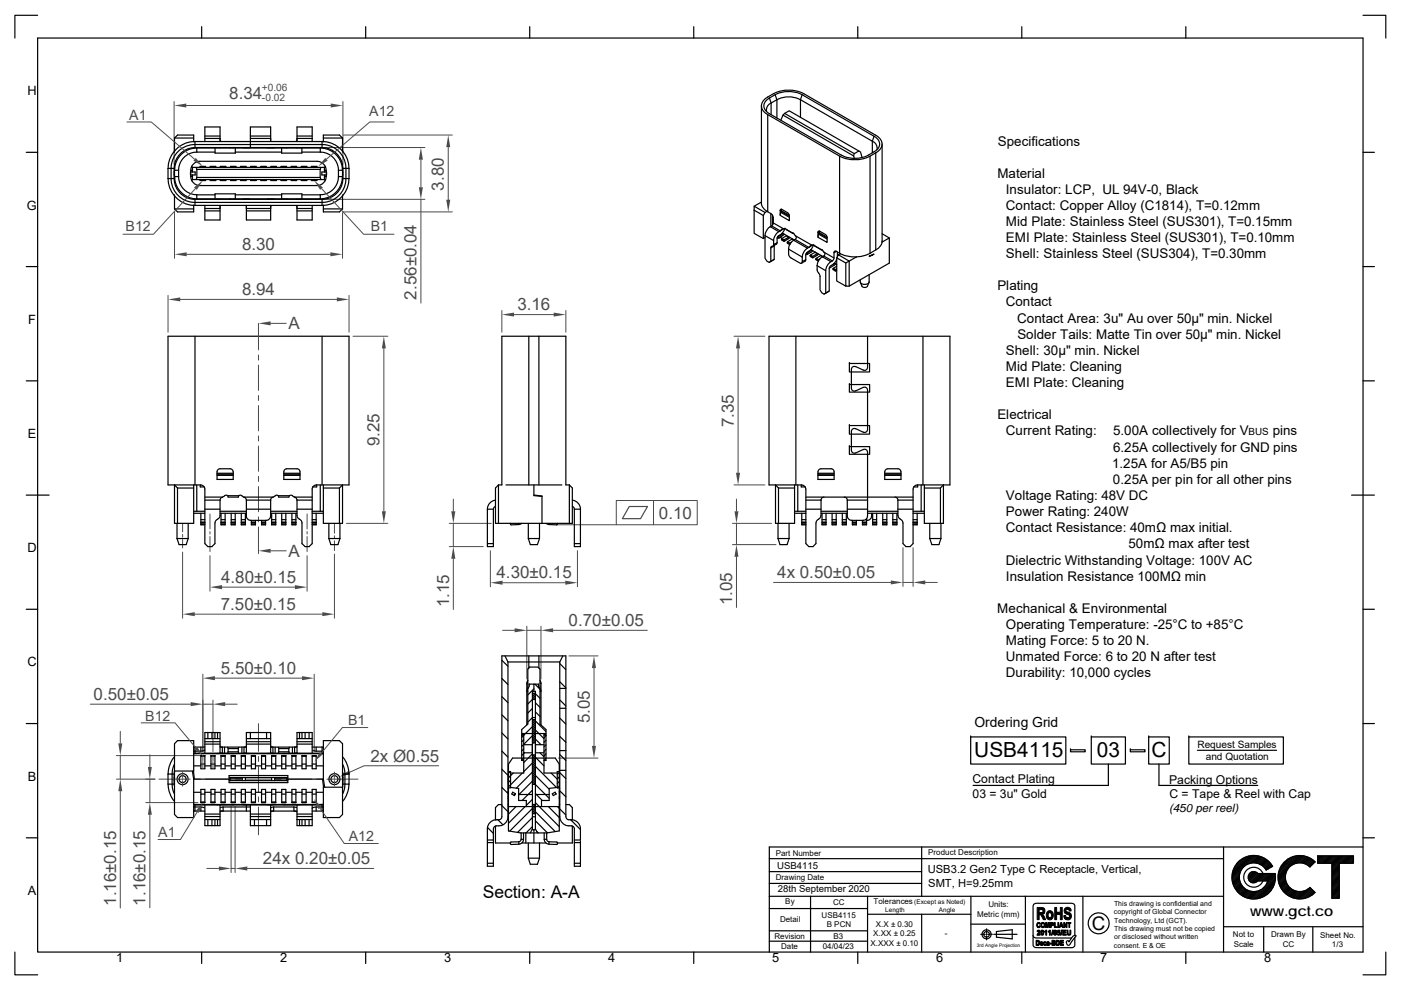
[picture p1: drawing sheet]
<svg xmlns="http://www.w3.org/2000/svg" width="297mm" height="210mm" viewBox="0 0 297 210" stroke-linecap="round" stroke-linejoin="round" font-family="sans-serif">
<defs><g id="words">
<g font-size="4.4">
<text x="206.5" y="160.7">USB4115</text>
<text x="232.5" y="160.6">03</text>
<text x="244.1" y="160.7">C</text>
</g>
<text font-size="4" x="231.5" y="197.3">C</text>
<text font-size="3.7" x="102.3" y="190.4">Section: A-A</text>
<g font-size="3.6" fill="#4b4b4b">
<text x="48.6" y="20.9">8.34</text>
<text x="94.1" y="40.4" transform="rotate(-90 94.1 40.4)">3.80</text>
<text x="51.3" y="53">8.30</text>
<text x="51.3" y="62.6">8.94</text>
<text x="88.3" y="63.5" transform="rotate(-90 88.3 63.5)">2.56±0.04</text>
<text x="109.7" y="65.8">3.16</text>
<text x="61.2" y="69.8">A</text>
<text x="80.5" y="94.7" transform="rotate(-90 80.5 94.7)">9.25</text>
<text x="155.6" y="90.6" transform="rotate(-90 155.6 90.6)">7.35</text>
<text x="139.7" y="110">0.10</text>
<text x="61.2" y="118.1">A</text>
<text x="46.9" y="123.6">4.80±0.15</text>
<text x="105.3" y="122.7">4.30±0.15</text>
<text x="164.8" y="122.6">4x 0.50±0.05</text>
<text x="46.8" y="129.4">7.50±0.15</text>
<text x="95.2" y="128.8" transform="rotate(-90 95.2 128.8)">1.15</text>
<text x="155.2" y="128.4" transform="rotate(-90 155.2 128.4)">1.05</text>
<text x="120.6" y="132.8">0.70±0.05</text>
<text x="46.8" y="142.9">5.50±0.10</text>
<text x="19.9" y="148.4">0.50±0.05</text>
<text x="125" y="153.4" transform="rotate(-90 125 153.4)">5.05</text>
<text x="78.5" y="161.5">2x Ø0.55</text>
<text x="55.8" y="183.3">24x 0.20±0.05</text>
<text x="24.6" y="192.1" transform="rotate(-90 24.6 192.1)">1.16±0.15</text>
<text x="30.9" y="192.1" transform="rotate(-90 30.9 192.1)">1.16±0.15</text>
</g>
<g font-size="3" fill="#4b4b4b">
<text x="27.4" y="25.4">A1</text>
<text x="78.3" y="24.5">A12</text>
<text x="26.6" y="49">B12</text>
<text x="78.6" y="49">B1</text>
<text x="30.8" y="152.9">B12</text>
<text x="73.8" y="153.7">B1</text>
<text x="33.5" y="177.6">A1</text>
<text x="74" y="178.4">A12</text>
</g>
<text font-size="3" x="265" y="194.3">www.gct.co</text>
<text font-size="2.9" x="206.6" y="154.2">Ordering Grid</text>
<g font-size="2.8">
<text x="211.5" y="30.9">Specifications</text>
<text x="211.5" y="37.7">Material</text>
<text x="213.3" y="41.1">Insulator: LCP, UL 94V-0, Black</text>
<text x="213.3" y="44.5">Contact: Copper Alloy (C1814), T=0.12mm</text>
<text x="213.3" y="47.9">Mid Plate: Stainless Steel (SUS301), T=0.15mm</text>
<text x="213.3" y="51.4">EMI Plate: Stainless Steel (SUS301), T=0.10mm</text>
<text x="213.3" y="54.8">Shell: Stainless Steel (SUS304), T=0.30mm</text>
<text x="211.5" y="61.6">Plating</text>
<text x="213.2" y="65">Contact</text>
<text x="215.7" y="68.4">Contact Area: 3u&quot; Au over 50µ&quot; min. Nickel</text>
<text x="215.7" y="71.8">Solder Tails: Matte Tin over 50µ&quot; min. Nickel</text>
<text x="213.3" y="75.3">Shell: 30µ&quot; min. Nickel</text>
<text x="213.3" y="78.7">Mid Plate: Cleaning</text>
<text x="213.3" y="82.1">EMI Plate: Cleaning</text>
<text x="211.5" y="88.9">Electrical</text>
<text x="213.3" y="92.3">Current Rating:</text>
<text x="236" y="92.3">5.00A collectively for V</text>
<text x="236" y="95.8">6.25A collectively for GND pins</text>
<text x="269.8" y="92.3">pins</text>
<text x="235.8" y="99.2">1.25A for A5/B5 pin</text>
<text x="213.3" y="106">Voltage Rating: 48V DC</text>
<text x="236" y="102.6">0.25A per pin for all other pins</text>
<text x="213.3" y="112.9">Contact Resistance: 40mΩ max initial.</text>
<text x="213.3" y="109.4">Power Rating: 240W</text>
<text x="213.3" y="119.7">Dielectric Withstanding Voltage: 100V AC</text>
<text x="239.3" y="116.3">50mΩ max after test</text>
<text x="213.3" y="123.2">Insulation Resistance 100MΩ min</text>
<text x="211.5" y="130">Mechanical &amp; Environmental</text>
<text x="213.3" y="133.4">Operating Temperature: -25°C to +85°C</text>
<text x="213.3" y="136.8">Mating Force: 5 to 20 N.</text>
<text x="213.2" y="140.3">Unmated Force: 6 to 20 N after test</text>
<text x="213.3" y="143.6">Durability: 10,000 cycles</text>
</g>
<g font-size="2.7">
<text x="5.8" y="20.2">H</text>
<text x="5.7" y="44.4">G</text>
<text x="5.9" y="68.7">F</text>
<text x="5.9" y="92.9">E</text>
<text x="5.8" y="117.1">D</text>
<text x="5.8" y="141.4">C</text>
<text x="5.9" y="165.6">B</text>
<text x="5.9" y="189.8">A</text>
<text x="24.6" y="204.1">1</text>
<text x="59.4" y="204.1">2</text>
<text x="94.2" y="204.1">3</text>
<text x="128.9" y="204.1">4</text>
<text x="163.7" y="204.1">5</text>
<text x="198.5" y="204.1">6</text>
<text x="233.3" y="204.1">7</text>
<text x="268" y="204.1">8</text>
</g>
<g font-size="2.6">
<text x="206.2" y="166.2">Contact Plating</text>
<text x="247.9" y="166.2">Packing Options</text>
<text x="206.2" y="169.3">03 = 3u&quot; Gold</text>
<text x="247.9" y="169.3">C = Tape &amp; Reel with Cap</text>
</g>
<g font-size="2.4">
<text x="247.9" y="172.3">(450 per reel)</text>
<text x="196.7" y="185.2">USB3.2 Gen2 Type C Receptacle, Vertical,</text>
<text x="196.8" y="188.1">SMT, H=9.25mm</text>
</g>
<g font-size="2.2" fill="#4b4b4b">
<text x="55.5" y="19.4">+0.06</text>
<text x="55.5" y="21.5">-0.02</text>
</g>
<g font-size="2.1">
<text x="264.7" y="92.3">BUS</text>
<text x="253.9" y="158.7">Request Samples</text>
<text x="255.7" y="161.3">and Quotation</text>
</g>
<g font-size="2">
<text x="164.8" y="184.2">USB4115</text>
<text x="164.9" y="189.3">28th September 2020</text>
</g>
<g font-size="1.7">
<text x="164.5" y="181.6">Part Number</text>
<text x="196.8" y="181.4">Product Description</text>
<text x="164.5" y="186.7">Drawing Date</text>
<text x="166.5" y="191.8">By</text>
<text x="185.2" y="191.8">Tolerances</text>
<text x="165.4" y="195.7">Detail</text>
<text x="174.2" y="194.7">USB4115</text>
<text x="175.3" y="196.6">B PCN</text>
<text x="176.6" y="192">CC</text>
<text x="185.7" y="196.5">X.X ± 0.30</text>
<text x="207.2" y="194.4">Metric (mm)</text>
<text x="209.5" y="192.5">Units:</text>
<text x="164.2" y="199.1">Revision</text>
<text x="165.6" y="201.3">Date</text>
<text x="174.5" y="201.3">04/04/23</text>
<text x="176.7" y="199.1">B3</text>
<text x="184.6" y="200.6">X.XXX ± 0.10</text>
<text x="185.1" y="198.6">X.XX ± 0.25</text>
<text x="200.3" y="198.5">-</text>
<text x="261.4" y="198.8">Not to</text>
<text x="261.6" y="200.8">Scale</text>
<text x="269.5" y="198.8">Drawn By</text>
<text x="272" y="200.8">CC</text>
<text x="279.9" y="198.8">Sheet No.</text>
<text x="282.4" y="200.8">1/3</text>
</g>
<g font-size="1.5">
<text x="236.2" y="193.9">copyright of Global Connector</text>
<text x="236.2" y="192.1">This drawing is confidential and</text>
<text x="236.2" y="195.7">Technology, Ltd (GCT).</text>
<text x="236.2" y="197.5">This drawing must not be copied</text>
<text x="236.2" y="201">consent. E &amp; OE</text>
<text x="236.2" y="199.2">or disclosed without written</text>
</g>
<g font-size="1.4">
<text x="193.8" y="191.8">(Except as Noted)</text>
<text x="187.7" y="193.4">Length</text>
<text x="199.1" y="193.4">Angle</text>
</g>
<text font-size="1" x="207.1" y="200.8">3rd Angle Projection</text>
</g></defs>
<g fill="none" stroke="#000" stroke-width=".25">
<path d="M41.7 35.9h26.2M35.6 71.3h38.4M106.4 71.3h13.6M163 71.3h38.4"/>
<circle cx="38.7" cy="165.3" r="1.17"/>
</g>
<path d="M104 116.8v7.6M122.4 116.8v7.6M106.6 123.6h13.2" fill="none" stroke="#4b4b4b" stroke-width=".21"/>
<g fill="#4b4b4b">
<path d="M104 123.6l2.6-.4v.8z"/>
<path d="M119.8 123.2l2.6 .4-2.6 .4z"/>
</g>
<path d="M95.3 111h8.9M95.3 115.9h7.2M96.1 105.9v2.5M96.1 111v4.9M96.1 118.5v10.8" fill="none" stroke="#4b4b4b" stroke-width=".21"/>
<g fill="#4b4b4b">
<path d="M95.7 108.4h.8l-.4 2.6z"/>
<path d="M96.1 115.9l.4 2.6h-.8z"/>
</g>
<path d="M106.4 65.9v4.6M109 66.7h8.4M120 65.9v4.6" fill="none" stroke="#4b4b4b" stroke-width=".21"/>
<g fill="#4b4b4b">
<path d="M106.4 66.7l2.6-.4v.8z"/>
<path d="M117.4 66.3l2.6 .4-2.6 .4z"/>
</g>
<path d="M133.4 107.4h3.9l-1.5 2.6h-3.8z" fill="none" stroke="#4b4b4b" stroke-width=".25"/>
<path d="M36.9 21.5v13.4M39.5 22.4h30.6M72.7 21.5v13.4M118 111.3h12.7M130.7 106.2h17.1v5.1h-17.1zM138.6 106.2v5.1" fill="none" stroke="#4b4b4b" stroke-width=".21"/>
<g fill="#4b4b4b">
<path d="M36.9 22.4l2.6-.4v.8z"/>
<path d="M70.1 22l2.6 .4-2.6 .4z"/>
</g>
<path d="M68.8 31.3h21.3M89.2 33.9v5.8M68.8 42.3h21.3M89.2 42.3v22" fill="none" stroke="#4b4b4b" stroke-width=".21"/>
<g fill="#4b4b4b">
<path d="M89.2 31.3l.5 2.6h-.9z"/>
<path d="M88.8 39.7h.9l-.5 2.6z"/>
</g>
<path d="M72.8 28.6h23.1M95 31.2v11.2M72.8 44.9h23.1" fill="none" stroke="#4b4b4b" stroke-width=".21"/>
<g fill="#4b4b4b">
<path d="M94.6 42.4h.9l-.5 2.5z"/>
<path d="M95 28.6l.5 2.6h-.9z"/>
</g>
<path d="M37 45v9.8M39.6 53.9h30.4M72.6 45.1v9.7" fill="none" stroke="#4b4b4b" stroke-width=".21"/>
<g fill="#4b4b4b">
<path d="M37 53.9l2.6-.4v.9z"/>
<path d="M70 53.5l2.6 .4-2.6 .5z"/>
</g>
<path d="M35.6 62.7v7.8M38.2 63.5h33.2M74 62.7v7.8" fill="none" stroke="#4b4b4b" stroke-width=".21"/>
<g fill="#4b4b4b">
<path d="M35.6 63.5l2.6-.4v.8z"/>
<path d="M71.4 63.1l2.6 .4-2.6 .4z"/>
</g>
<path d="M74.8 71.3h7.4M81.4 73.9v34.5M73.4 111h8.8" fill="none" stroke="#4b4b4b" stroke-width=".21"/>
<g fill="#4b4b4b">
<path d="M81 108.4h.8l-.4 2.6z"/>
<path d="M81.4 71.3l.4 2.6h-.8z"/>
</g>
<g fill="none" stroke="#4b4b4b" stroke-width=".21">
<path d="M54.8 68.6v5.6M54.8 75.3v1.1M54.8 77.4v5.4M54.8 83.9v1M54.8 86v5.4M54.8 92.5v1M54.8 94.6v5.4M44.5 117.9v7.5M54.8 101v1.1M54.8 103.2v5.3M54.8 109.6v1.1M54.8 111.8v5.6"/>
<path d="M65.1 117.9v7.5M47.1 124.5h15.4"/>
</g>
<g fill="#4b4b4b">
<path d="M44.5 124.5l2.6-.4v.9z"/>
<path d="M62.5 124.1l2.6 .4-2.6 .5z"/>
</g>
<path d="M38.7 117.1v14M70.9 117.5v13.6M41.3 130.3h27" fill="none" stroke="#4b4b4b" stroke-width=".21"/>
<g fill="#4b4b4b">
<path d="M38.7 130.3l2.6-.5v.9z"/>
<path d="M68.3 129.8l2.6 .5-2.6 .4z"/>
</g>
<g fill="none" stroke="#4b4b4b" stroke-width=".21">
<path d="M38.7 111v1.8M38.7 113.4v.5M38.7 114.4v1.8M44.5 109v3.2M44.5 112.7v.6M44.5 113.8v3.2M65.1 109v3.2M65.1 112.7v.6M65.1 113.8v3.2M70.9 111v2.1M70.9 113.6v.6M70.9 114.7v2.1"/>
<path d="M93 162.4h-15.8l-3.1 1.4"/>
</g>
<path d="M72 164.8l1.9-1.3 .4 .7z" fill="#4b4b4b"/>
<path d="M43 143v16.4M45.6 143.8h18.4M66.6 143v16.4" fill="none" stroke="#4b4b4b" stroke-width=".21"/>
<g fill="#4b4b4b">
<path d="M43 143.8l2.6-.4v.9z"/>
<path d="M64 143.4l2.6 .4-2.6 .5z"/>
</g>
<path d="M19.1 149.4h21.3M43 149.4h2.1M43 148.5v10.9M45.1 148.5v10.9M47.7 149.4h2.6" fill="none" stroke="#4b4b4b" stroke-width=".21"/>
<g fill="#4b4b4b">
<path d="M45.1 149.4l2.6-.5v.9z"/>
<path d="M40.4 148.9l2.6 .5-2.6 .4z"/>
</g>
<path d="M49 171.1v14M49.8 171.1v14M43.8 184.2h2.6M49 184.2h.8M52.4 184.2h26.8" fill="none" stroke="#4b4b4b" stroke-width=".21"/>
<g fill="#4b4b4b">
<path d="M46.4 183.8l2.6 .4-2.6 .4z"/>
<path d="M49.8 184.2l2.6-.4v.8z"/>
</g>
<g fill="none" stroke="#4b4b4b" stroke-width=".21">
<path d="M25.5 155.1v2.6M54.8 153.5v5.9M24.7 160.3h17.9M24.7 165.3h8.2M25.5 160.3v5M25.5 167.8v24.8M33.7 165.3h6.6M41.4 165.3h1.1M43.5 165.3h5.4M50 165.3h1.1M52.1 165.3h5.4M54.8 160.5v1"/>
<path d="M54.8 162.6v5.3M54.8 169v1.1M54.8 171.2v5.9M58.6 165.3h1M60.7 165.3h5.4M67.1 165.3h1.1M69.3 165.3h6.6"/>
</g>
<g fill="#4b4b4b">
<path d="M25.1 157.7h.8l-.4 2.6z"/>
<path d="M25.5 165.3l.4 2.5h-.8z"/>
</g>
<path d="M30.9 170.2h11.1M30.9 165.3h2M31.8 160.1v2.6M31.8 165.3v4.9M31.8 172.8v19.7" fill="none" stroke="#4b4b4b" stroke-width=".21"/>
<g fill="#4b4b4b">
<path d="M31.3 162.7h.9l-.4 2.6z"/>
<path d="M31.8 170.2l.4 2.6h-.9z"/>
</g>
<path d="M191.5 116.2v8.2M193.6 116.2v8.2M164 123.5h24.9M191.5 123.5h2.1M196.2 123.5h2.5" fill="none" stroke="#4b4b4b" stroke-width=".21"/>
<g fill="#4b4b4b">
<path d="M193.6 123.5l2.6-.4v.9z"/>
<path d="M188.9 123.1l2.6 .4-2.6 .5z"/>
</g>
<path d="M155.6 71.3h6.6M156.5 73.9v26.4M155.6 102.9h6.6" fill="none" stroke="#4b4b4b" stroke-width=".21"/>
<g fill="#4b4b4b">
<path d="M156 100.3h.9l-.4 2.6z"/>
<path d="M156.5 71.3l.4 2.6h-.9z"/>
</g>
<path d="M155.3 111h8.3M155.3 115.5h9.2M156.1 105.9v2.5M156.1 111v4.5M156.1 118.1v10.7" fill="none" stroke="#4b4b4b" stroke-width=".21"/>
<g fill="#4b4b4b">
<path d="M155.7 108.4h.9l-.5 2.6z"/>
<path d="M156.1 115.5l.5 2.6h-.9z"/>
</g>
<g fill="none" stroke="#000" stroke-width=".25">
<path d="M35.6 35.7v2.2M35.6 35.7h1.3v2.2h-1.3M35.6 37.9a5.7 5.7 0 0 0 5.7 5.7M36.9 37.1h.1M36.9 36.5h.1M36.9 37.9a4.4 4.4 0 0 0 4.4 4.4M37 36.5v.6M37 29.3l.6-.7h3.5v1.5M37 29.3v3M37 35.4v2.8M37 29.3h4.1M37.5 32.4a5.1 5.1 0 0 1 3.8-1.7h27a5 5 0 0 1 5 5 7.8 7.8 0 0 1-.7 4.9 5 5 0 0 1-4.3 2.3h-27a5 5 0 0 1-5-5 7.8 7.8 0 0 1 .8-4.9z"/>
<path d="M37.9 37.5h-.9a4.7 4.7 0 0 0 4.7 4.7M37.9 37.5a3.9 3.9 0 0 0 3.8 3.8M37.9 36.1v1.4M40.4 36.5h1v.6h-1zM40.4 37.4h.4v.4M40.4 36.1v1.3M40.7 35.2v.3h28.2v-.3M40.7 38.4v-.3h28.2v.3M40.8 35.8v.3h-.4M40.8 35.5v1M40.8 37.1v1M41.1 31.4v.1"/>
<path d="M41.3 30a5.7 5.7 0 0 0-5.7 5.7M41.3 31.3a4.4 4.4 0 0 0-4.4 4.4M41.3 30v1.3h27v-1.3M41.3 30h27M41.6 35.5l.1 .4v1.7M41.7 32.3h3.9M41.7 31.4a4.7 4.7 0 0 0-4.7 4.7h.9M41.7 32.3a3.9 3.9 0 0 0-3.8 3.8M41.7 31.4v.9M41.7 31.4h26.2M41.7 37.6h26.2M41.7 37.6l-.1 .5"/>
<path d="M42.4 38.1v.2h1.2v-.2M42.4 35.5v-.2h1.2v.2M43.4 29.4h3.3v.4l.2 .2M43.4 30v-3.1h3.3v3.1M43.4 28.9h3.3M44.6 38.1v.2h1.1v-.2M44.6 35.5v-.2h1.1v.2M46 31.3v.1M46.7 31.3v.1M46.7 38.1v.2h1.2v-.2M46.7 35.5v-.2h1.2v.2M48.8 31.3v.1"/>
<path d="M48.9 38.1v.2h1.1v-.2M48.9 35.5v-.2h1.1v.2M49.4 31.3v.1M49.9 31.4v1.1h-4.3v-1.1M49.9 32.3h9.8M51 38.1v.2h1.2v-.2M51 35.5v-.2h1.2v.2M53.1 29.4h4.3v.4M53.1 28.9h4.3M53.1 38.1v.2h1.2v-.2M53.1 35.5v-.2h1.2v.2M55.3 38.1v.2h1.2v-.2"/>
<path d="M55.3 35.5v-.2h1.2v.2M57.4 30v-3.1h-4.3v4.4M57.4 38.1v.2h1.2v-.2M57.4 35.5v-.2h1.2v.2M59.6 38.1v.2h1.1v-.2M59.6 35.5v-.2h1.1v.2M59.7 31.4v1.1h4.3v-1.1M60.2 31.3v.1M60.8 31.3v.1M61.7 38.1v.2h1.2v-.2M61.7 35.5v-.2h1.2v.2M63 31.3v.1"/>
<path d="M63 28.9h3.2M63.6 31.3v.1M63.9 38.1v.2h1.1v-.2M63.9 35.5v-.2h1.1v.2M64 32.3h3.9M66 35.5v-.2h1.2v.2M66 38.1v.2h1.2v-.2M66.2 29.4h-3.2l-.3 .6M66.2 30v-3.1h-3.2v3.1M67.9 37.6l.2 .5M67.9 31.4v.9M67.9 31.4a4.7 4.7 0 0 1 4.7 4.7h-.8"/>
<path d="M67.9 32.3a3.9 3.9 0 0 1 3.9 3.8M68.1 35.5l-.2 .4v1.7M68.2 36.5h1v.6h-1zM68.3 31.3a4.4 4.4 0 0 1 4.4 4.4M68.3 30a5.7 5.7 0 0 1 5.7 5.7M68.6 31.4v.1M68.6 29.3h4M68.8 35.8v.3M68.8 35.5v1M68.8 37.1v1M68.8 37.4v.4M68.8 37.1v.3h.4"/>
<path d="M69.2 37.4a1.95 1.95 0 0 1-2 2h-24.8a1.94 1.94 0 0 1-2-2M69.2 36.1a1.94 1.94 0 0 0-2-1.9h-24.8a1.94 1.94 0 0 0-2 1.9M69.2 36.1h-.4v.4M69.2 36.1v1.3M71.8 37.5a3.9 3.9 0 0 1-3.9 3.8M71.8 37.5h.8a4.7 4.7 0 0 1-4.7 4.7M71.8 36.1v1.4M72.6 37.1h.1M72.6 29.3v3M72.6 35.4v2.8M72.6 36.5h.1M72.6 29.3l-.6-.7h-3.4v1.5"/>
<path d="M72.6 36.5v.6M72.7 37.9a4.4 4.4 0 0 1-4.4 4.4M74 37.9a5.7 5.7 0 0 1-5.7 5.7M74 35.7h-1.3v2.2h1.3M74 35.7v2.2M37 41.3v3M37 44.3h4.1M41.1 42.1v.1M41.1 43.5v1.4h-3.5l-.6-.6M41.3 42.3v1.3M41.3 43.6h27M41.3 42.3h27"/>
<path d="M41.7 42.2h26.2M43.4 44.7h3.3M43.4 43.6v3.1h3.3v-3.1M45.6 42.2v-1.1h4.3v1.1M45.6 41.3h-3.9v.9M46 42.2v.1M46.7 42.2v.1M46.8 43.6l-.1 .6h-3.3M48.8 42.2v.1M49.4 42.2v.1M49.9 41.3h9.8M51.5 42.2h1.5"/>
<path d="M52.2 44.7h5.2M52.2 43.6v3.1h5.2v-3.1M56.7 42.2h1.4M57.5 43.6l-.1 .6h-5.2v-.4M59.7 42.2v-1.1h4.3v1.1M60.2 42.2v.1M60.8 42.2v.1M62.8 43.6l.2 .6h3.2M63 44.7h3.2M63 42.2v.1M63 43.6v3.1h3.2v-3.1M63.6 42.2v.1"/>
<path d="M64 41.3h3.9v.9M68.3 42.3v1.3M68.6 44.3h4M68.6 42.1v.1M68.6 43.5v1.4h3.4l.6-.6M72.6 41.3v3M35.6 71.3v31.6h7l.4 .1 .3 .3 .1 12 .7 .6h.8l.7-.6v-4.4l.1-.4 .4-.4M41.3 71.3v31.6M68.3 71.3v31.6M74 71.3v31.6h-7l-.4 .1-.3 .3-.1 12-.7 .6h-.8l-.7-.6v-4.4l-.1-.4-.4-.4M106.4 71.3v31.6h-.7M112.1 71.3v31.6"/>
<path d="M114.3 71.3v31.6M120 71.3v31.6h.7M163 71.3v31.6h7l.4 .1 .3 .3 .2 .4v11.6l.6 .6h.9l.6-.6v-4.4l.2-.4 .3-.4M168.7 71.3v31.6M183.9 71.3v6.6a.64 .64 0 0 1-.9 .6l-1.6-.7a.66 .66 0 0 0-.9 .5v4a.64 .64 0 0 0 .9 .6l1.6-.7a.66 .66 0 0 1 .9 .5v8.4a.64 .64 0 0 1-.9 .6M195.7 71.3v31.6M201.4 71.3v31.6h-6.9l-.6 .2-.3 .6M60.4 99.6l.4-.2 2.5 .1 .3 .4v1.8h-3.4v-1.6zM173.6 99.6l.5-.2 2.4 .1 .3 .4v1.8h-3.4v-1.6zM181.4 96.1l1.6-.8a.64 .64 0 0 1 .9 .6v13.8l-.2 .4-.6 .3-2.6-.1-.6-.2-.2-.6M181.4 90.9a.64 .64 0 0 0-.9 .6v4a.64 .64 0 0 0 .9 .6M181.4 90.9l1.6 .8"/>
<path d="M187.8 99.6l.4-.2 2.5 .1 .3 .4v1.8h-3.4v-1.6zM37.5 114.2h2.4M37.5 111v3.2M37.5 114.2l.5 1.3h1.5l.4-1.3M37.6 103.5v7.5M37.6 103.5h3.5M39.9 111v3.2M41.1 108.9h2.3M41.1 108.4h2.3M41.1 102.9v8.1h-4.1v-8.1l.6 .6M41.7 102.9v5.5M42.5 102.9v.4h.8"/>
<path d="M42.6 108.9v2.4h.8M42.6 111.2h.8M42.6 110.8h.8M42.6 110.2h.8M42.6 110.9h.8M43.4 106.1h3.3l-.1 3.4-.5 .6M43.4 108h3.3M46 100.8h3.4M46 100.6h3.4M46 100.4h3.4M46.7 108.9h5.5M46.7 108.4h5.5"/>
<path d="M46.9 110.9h.8M46.9 110.8h.8M46.9 108.9v2.4h.8v-2.4M46.9 111.2h.8M46.9 110.2h.8M47.2 105.5l-.4 .2-.1 .4M47.6 105.1l-.4 .3h-3.8M47.6 105.2l.6-.1 .2 .3h2.1l.2-.3 .6 .1M48.2 105.1h2.4M49 110.9h.9M49 110.8h.9M49 108.9v2.4h.9v-2.4"/>
<path d="M49 111.2h.9M49 110.2h.9M49.4 100.1v1.6h-3.4v-1.8l.3-.4 2.7-.1 .3 .3 .1 .4M51.2 110.9h.8M51.2 110.8h.8M51.2 108.9v2.4h.8v-2.4M51.2 111.2h.8M51.2 110.2h.8M51.3 105.1l.5 .3M51.7 105.4h6.2l.8-.4 .2 .1 .2 .3h2.1M51.7 105.5l.4 .2 .1 .4M52.2 108h5.2"/>
<path d="M53.3 110.9h.9M53.3 110.8h.9M53.3 110.4v.9h.9v-.9M53.3 111.2h.9M55.5 110.9h.8M55.5 110.8h.8M55.5 110.4v.9h.8v-.9M55.5 111.2h.8M57.4 106.1h-5.2v3.4l.1 .4 .4 .3 .4 .2 3.6-.1 .4-.2 .3-.6M57.4 106.1v3.4M57.4 108.9h5.6M57.4 108.4h5.6"/>
<path d="M57.6 110.9h.9M57.6 110.8h.9M57.6 108.9v2.4h.9v-2.4M57.6 111.2h.9M57.6 110.2h.9M57.9 105.5l-.4 .2-.1 .4M59 105.1h2.4M59.7 108.9v2.4h.9v-2.4M59.7 111.2h.9M59.7 110.8h.9M59.7 110.2h.9M59.7 110.9h.9"/>
<path d="M60.2 100.8h3.4M60.2 100.6h3.4M60.2 100.4h3.4M61.3 105.4a.59 .59 0 0 1 .5-.3 .59 .59 0 0 1 .5 .3h.2M61.9 108.9v2.4h.8v-2.4M61.9 111.2h.8M61.9 110.8h.8M61.9 110.2h.8M61.9 110.9h.8M62.4 105.4h3.8M62.5 105.5l.3 .2 .1 .4M63 108h3.2"/>
<path d="M63 106.1h3.2M63 106.1v3.4l.5 .6M66.2 108.4h2.4M66.2 111.2h.8M66.2 110.8h.8M66.2 110.2h.8M66.2 110.9h.8M66.2 108.9h2.4M67 108.9v2.4h-.8M67.1 102.9v.4h-.8M67.9 102.9v5.5M68.6 103.5h3.4"/>
<path d="M68.6 102.9v8.1h4v-8.1l-.6 .6M69.7 114.2h2.4M69.7 111v3.2M69.7 114.2l.4 1.3h1.5l.5-1.3M72 103.5v7.5M72.1 111v3.2M103.3 108v7.9h1.3v-7.9M103.3 108h1.3M103.3 115.3h1.3M105 106.1a1.93 1.93 0 0 0-1.7 1.9M105.1 107.4l-.4 .2-.1 .4M105.7 102.9v8.1"/>
<path d="M105.7 102.9l-.6 .6v7.5h16.2v-7.5l-.6-.6M107.3 102.9h11.8M108.2 111l.2 .3h1.6v-.3M110.6 111l-.6 .2M112 114.2l.4 1.3h1.5l.5-1.3M112 114.2h2.4M112 111v3.2M113.2 105l1.7 .2v5.8M113.2 102.9v2.2l1.7 .2M114.4 111v3.2M115.8 111l.6 .2M116.4 111v.3"/>
<path d="M118.2 111l-.2 .3h-1.6M120.7 102.9v8.1M121.3 107.4l.4 .2 .1 .4M121.4 106.1a1.93 1.93 0 0 1 1.7 1.9M121.8 108v7.9h1.3v-7.9M121.8 115.3h1.3M121.8 108h1.3M165 111v3.2M165 114.2h2.3M165 114.2l.4 1.3h1.5l.4-1.3M165.1 103.5v7.5M165.1 103.5h3.4"/>
<path d="M167.3 111v3.2M168.5 108.9h2.4M168.5 102.9v8.1h-4.1v-8.1l.7 .6M168.5 108.4h2.4M169.1 102.9v5.5M169.9 102.9v.4h.8M170 108.9v2.4h.9M170 111.2h.9M170 110.8h.9M170 110.2h.9M170 110.9h.9M170.9 108h3.2"/>
<path d="M170.9 106.1h3.2M170.9 105.4h22.7M173.4 100.8h3.4M173.4 100.6h3.4M173.4 100.4h3.4M174.1 108.9h5.5M174.1 108.4h5.5M174.1 106.1l-.1 3.4-.5 .6M174.3 110.9h.8M174.3 110.8h.8M174.3 108.9v2.4h.8v-2.4M174.3 111.2h.8"/>
<path d="M174.3 110.2h.8M174.7 105.4l-.4 .2-.2 .5M176.4 110.9h.9M176.4 110.8h.9M176.4 108.9v2.4h.9v-2.4M176.4 111.2h.9M176.4 110.2h.9M178.6 110.9h.8M178.6 110.8h.8M178.6 108.9v2.4h.8v-2.4M178.6 111.2h.8M178.6 110.2h.8"/>
<path d="M179 105.4l.5 .2 .1 .5M179.6 108h4.3M179.6 106.1h4.3M179.6 106.1v3.4M180.7 110.9h.9M180.7 110.8h.9M180.7 110.4v.9h.9v-.9M180.7 111.2h.9M182.9 110.9h.8M182.9 110.8h.8M182.9 111.2h.8M183.5 110.2h.2"/>
<path d="M183.7 110v1.3h-.8v-.9M183.9 108.9h6.5M183.9 108.4h6.5M184.8 109.5l-.3 .6-.8 .3M184.8 108.9v.6M185 110.9h.9M185 110.8h.9M185 108.9v2.4h.9v-2.4M185 111.2h.9M185 110.2h.9M187.2 108.9v2.4h.8v-2.4M187.2 111.2h.8"/>
<path d="M187.2 110.8h.8M187.2 110.2h.8M187.2 110.9h.8M187.6 100.8h3.4M187.6 100.6h3.4M187.6 100.4h3.4M189.3 108.9v2.4h.9v-2.4M189.3 111.2h.9M189.3 110.8h.9M189.3 110.2h.9M189.3 110.9h.9M189.7 105.4l.5 .2 .2 .5"/>
<path d="M190.4 108h3.2M190.4 106.1h3.2M190.4 106.1v3.4l.5 .6M193.6 108.4h2.4M193.6 110.9h.9M193.6 110.8h.9M193.6 108.9h2.4M193.6 103.7v11.6l-.6 .6h-.9l-.6-.6-.1-4.4-.1-.4-.4-.4M193.6 111.2h.9M193.6 110.2h.9M194.5 108.9v2.4h-.9M194.6 102.9v.4h-.9"/>
<path d="M195.3 102.9v5.5M196 102.9v8.1h4v-8.1l-.6 .6M196 103.5h3.4M197.1 111v3.2M197.1 114.2h2.4M197.1 114.2l.5 1.3h1.5l.4-1.3M199.4 103.5v7.5M199.5 111v3.2M41 159.3h1.6M41.3 159.8h-.3M41.3 158.5v1.3M41.3 159.8h27.3"/>
<path d="M42.6 158.5v.8M43.4 159l-.8 .3M43.4 157.3h3.3M43.4 158.5h-2.4M43.4 157.8h3.3M43.4 156.7h3.3M44.1 155.4v1.3M44.9 155.4v1.3M45.6 155.4v1.3M46 159.9h3.4M46.1 155.4v1.3M46.7 158.5h5.5"/>
<path d="M46.7 158.2l.1 .2 .3 .1v1.3l-.4-.2v-4.2h-3.3v4.4M47.6 158.5v1.3M48.2 158.5l.2 .3M48.4 159.5h2.1M48.4 158.8v.7M48.4 158.8h2.1M48.4 159.5l-.2 .3M50.5 159.5l.2 .3M50.5 158.8v.7M50.7 158.5l-.2 .3M51.3 158.5v1.3M51.5 159.8h1.5"/>
<path d="M52.2 157.3h5.2M52.2 157.8h5.2M52.2 156.7h5.2M53.1 155.4v1.3M56.5 155.4v1.3M56.7 159.8h1.4M57.4 158.5h5.6M57.4 158.2l.1 .2 .4 .1v1.3l-.5-.2v-4.2h-5.2v4.2l-.5 .2v-1.3l.4-.1 .1-.2M58.3 158.5v1.3M59 158.5l.1 .3M59.1 159.5l-.1 .3M59.1 158.8h2.1v.7h-2.1"/>
<path d="M59.1 158.8v.7M60.2 159.9h3.4M61.3 159.5l.1 .3M61.4 158.5l-.1 .3M62 158.5v1.3M62.9 158.2l-.1 .2-.3 .1v1.3l.5-.2v-4.2h3.2v4.4M63 157.3h3.2M63 157.8h3.2M63 156.7h3.2M63.5 155.4v1.3M64 155.4v1.3M64.7 155.4v1.3"/>
<path d="M65.5 155.4v1.3M66.2 158.5h2.4M66.3 159.2l.7 .1M67 158.5v.8M67 159.3h1.6M68.3 158.5v1.3M68.6 159.9h-27.5M35.6 164.2v2.1M35.6 164.2h1.3v2.1h-1.3M35.6 166.3a5.8 5.8 0 0 0 1.3 3.6M36.9 160.6a5.8 5.8 0 0 0-1.3 3.6M36.9 165.6h.1"/>
<path d="M36.9 162.2l-.2 .6a8.5 8.5 0 0 0-.2 3.5l.1 1 .3 1M36.9 164.9h.1M36.9 164.2l.1-.7h4.1v-6.4h-3.5l-.6 .6v15l.6 .7h3.5v-8.1M36.9 166.3l.1 .4M40.8 163.5l.3 1.8M41 171.2h1.6v.8M41 163.5l.2 1.8M41 172h.3M41 170.7h27.3M41.1 162.4h1.5M41.1 170.6h27.5M41.1 168h1.5"/>
<path d="M41.1 165.3h7.5M41.3 170.7v1.3h2.1M42.6 160.3h.8v2.8h-.8zM42.6 167.4h.8v2.8h-.8zM42.6 162.1h.8M42.6 160.4h.8M42.6 170.1h.8M42.6 168.4h.8M42.6 171.2l.7 .1M43.4 172.7h3.3M43.4 173.8h3.3M43.4 173.2h3.3"/>
<path d="M43.4 168h1.3M43.4 162.4h1.3M44.1 173.8v1.3M44.7 170.1h.9M44.7 168.4h.9M44.7 160.3h.9v2.8h-.9zM44.7 167.4h.9v2.8h-.9zM44.7 162.1h.9M44.7 160.4h.9M44.9 173.8v1.3M45.6 173.8v1.3M45.6 168h1.3"/>
<path d="M45.6 162.4h1.3M46 170.6l3.4 .1M46.1 173.8v1.3M46.7 170.7v4.4h-3.3v-4.4M46.7 172h6.4M46.9 170.1h.8M46.9 168.4h.8M46.9 160.3h.8v2.8h-.8zM46.9 167.4h.8v2.8h-.8zM46.9 162.1h.8M46.9 160.4h.8M47.3 171.2l-.5 .1"/>
<path d="M47.7 168h1.3M47.7 162.4h1.3M48.6 164.5h12.4v1.5h-12.4zM48.6 165.6h12.4M48.6 164.9h12.4M48.8 165.1h2.6M48.8 164.9v.7M48.8 165.4h2.6M49 170.1h.9M49 168.4h.9M49 160.3h.9v2.8h-.9zM49 167.4h.9v2.8h-.9z"/>
<path d="M49 162.1h.9M49 160.4h.9M49.4 170.6v.1M49.9 168h1.3M49.9 162.4h1.3M51.2 170.1h.8M51.2 168.4h.8M51.2 160.3h.8v2.8h-.8zM51.2 167.4h.8v2.8h-.8zM51.2 162.1h.8M51.2 160.4h.8M51.4 164.9v.7"/>
<path d="M51.5 170.7h1.5M52 164.9v.7M52 168h1.3M52 162.4h1.3M52.2 170.7v1.3M53.1 172.7h4.3M53.1 171.2h-5.8v.8h-.5l-.1 .2M53.1 173.8h4.3M53.1 173.2h4.3M53.3 170.1h.9M53.3 168.4h.9M53.3 160.3h.9v2.8h-.9z"/>
<path d="M53.3 167.4h.9v2.8h-.9zM53.3 162.1h.9M53.3 160.4h.9M54 173.8v1.3M54.2 168h1.3M54.2 162.4h1.3M55.5 170.1h.8M55.5 168.4h.8M55.5 160.3h.8v2.8h-.8zM55.5 167.4h.8v2.8h-.8zM55.5 162.1h.8M55.5 160.4h.8"/>
<path d="M56.3 168h1.3M56.3 162.4h1.3M56.5 173.8v1.3M56.7 170.7h1.4M57.4 170.7v4.4h-4.3v-4.4M57.4 172h5.6M57.6 170.1h.9M57.6 168.4h.9M57.6 160.3h.9v2.8h-.9zM57.6 164.9v.7M57.6 167.4h.9v2.8h-.9zM57.6 162.1h.9"/>
<path d="M57.6 160.4h.9M58 171.2l-.6 .2M58.3 165.1h2.5M58.3 164.9v.7M58.3 165.4h2.5M58.5 168h1.2M58.5 162.4h1.2M59.7 160.3h.9v2.8h-.9zM59.7 167.4h.9v2.8h-.9zM59.7 162.1h.9M59.7 160.4h.9M59.7 170.1h.9"/>
<path d="M59.7 168.4h.9M60.2 170.6h3.4M60.6 162.4h1.3M60.6 168h1.3M60.8 164.9v.7M61 165.3h7.6M61.9 160.3h.8v2.8h-.8zM61.9 167.4h.8v2.8h-.8zM61.9 162.1h.8M61.9 160.4h.8M61.9 170.1h.8M61.9 168.4h.8"/>
<path d="M62.3 171.2l.6 .1M62.7 162.4h1.3M62.7 168h1.3M62.9 172.2l-.2-.2h-.4v-.8h-4.3v.8h-.4l-.2 .2M63 172.7h3.2M63 173.8h3.2M63 173.2h3.2M63.5 173.8v1.3M64 160.3h.9v2.8h-.9zM64 167.4h.9v2.8h-.9zM64 173.8v1.3M64 162.1h.9"/>
<path d="M64 160.4h.9M64 170.1h.9M64 168.4h.9M64.7 173.8v1.3M64.9 162.4h1.3M64.9 168h1.3M65.5 173.8v1.3M66.2 170.2h.8zM66.2 160.3h.8zM66.2 170.7v4.4h-3.2v-4.4M66.2 160.3v2.8h.8v-2.8M66.2 170.2v-2.8h.8v2.8"/>
<path d="M66.2 162.1h.8M66.2 160.4h.8M66.2 170.1h.8M66.2 168.4h.8M67 171.2l-.8 .3M67 168h1.6M67 162.4h1.6M68.3 170.7v1.3h-2.1M68.3 172h.3M68.4 165.3l.2 1.7M68.6 165.3v-8.2h3.4l.6 .6v15l-.6 .7h-3.4v-6.4h4M68.6 165.3l.2 1.7"/>
<path d="M68.6 170.7h-.3M68.6 171.2h-1.6v.8M72.6 165.6h.1M72.6 164.9h.1M72.7 163.8v.4M72.7 166.3l-.1 .7M72.7 162.2l.2 .6a8.5 8.5 0 0 1 .2 3.5l-.1 1-.3 1M72.7 160.6a5.8 5.8 0 0 1 1.3 3.6M74 166.3a5.8 5.8 0 0 1-1.3 3.6M74 164.2h-1.3v2.1h1.3M74 164.2v2.1"/>
<circle cx="38.7" cy="165.3" r=".74"/>
<circle cx="70.9" cy="165.3" r="1.17"/>
<circle cx="70.9" cy="165.3" r=".74"/>
</g>
<path d="M38.7 163.8v1.1M38.7 165.1v.3M38.7 165.6v1.1M43 160.3v1M43 161.6v.2M43 162v1.1M45.1 160.3v1M45.1 161.6v.2M45.1 162v1.1" fill="none" stroke="#4b4b4b" stroke-width=".21"/>
<path d="M67.8 159.5l.6 .5-1.7 1.6z" fill="#4b4b4b"/>
<path d="M78 154.3h-5.4l-4.5 5.5" fill="none" stroke="#4b4b4b" stroke-width=".21"/>
<path d="M41.2 158.9l.6-.5 1.2 2z" fill="#4b4b4b"/>
<path d="M29.9 153.3h7.2l4.4 5.3" fill="none" stroke="#4b4b4b" stroke-width=".21"/>
<path d="M43 170.2l-.9 2.2-.6-.4z" fill="#4b4b4b"/>
<path d="M41.8 172.2l-3.5 5.9h-4.8" fill="none" stroke="#4b4b4b" stroke-width=".21"/>
<path d="M66.5 169.5l1.7 1.7-.7 .4z" fill="#4b4b4b"/>
<path d="M67.8 171.4l5.2 7.5h7.2" fill="none" stroke="#4b4b4b" stroke-width=".21"/>
<path d="M41.5 33.5l1.5 1.8-2-1.2z" fill="#4b4b4b"/>
<path d="M26.9 25.9h5.2l9.2 7.9" fill="none" stroke="#4b4b4b" stroke-width=".21"/>
<path d="M69 33.5l.5 .6-2 1.2z" fill="#4b4b4b"/>
<path d="M83.6 25.9h-5.2l-9.2 7.9" fill="none" stroke="#4b4b4b" stroke-width=".21"/>
<path d="M41.1 39.7l1.9-1.4-1.3 2z" fill="#4b4b4b"/>
<path d="M41.4 40l-8.9 9.7h-6.4" fill="none" stroke="#4b4b4b" stroke-width=".21"/>
<path d="M66.6 38.3l1.9 1.4-.6 .6z" fill="#4b4b4b"/>
<path d="M68.2 40l8.9 9.7h6.4M70.9 163.8v1.1M70.9 165.1v.3M70.9 165.6v1.1" fill="none" stroke="#4b4b4b" stroke-width=".21"/>
<path d="M180.1 77.1h4.3v1.8h-4.3zM180.1 77.1h.1M180.1 81.6h4.3v1.6h-4.3zM180.1 81.6h.1M180.1 90.3h4.3v1.8h-4.3zM180.1 90.3h.1M180.1 94.7h4.3v1.7h-4.3zM180.1 94.7h.1" fill="none" stroke="#000" stroke-width=".25"/>
<path d="M54.8 68.6l2.6-.4v.8z" fill="#4b4b4b"/>
<path d="M57.4 68.6h3.3" fill="none" stroke="#4b4b4b" stroke-width=".21"/>
<path d="M54.8 116.8l2.6-.4v.9z" fill="#4b4b4b"/>
<path d="M57.4 116.8h3.3M106.6 133.7h2.5M111.7 132.8v11.2M111.7 133.7h3M114.7 132.8v11.2M117.3 133.7h19.9" fill="none" stroke="#4b4b4b" stroke-width=".21"/>
<g fill="none" stroke="#000" stroke-width=".25">
<path d="M8 3.2h-4.8v4.9M8 8.1h281v193.8h-281zM42.8 5.7v2.4M77.5 5.7v2.4M112.3 5.7v2.4M147.1 5.7v2.4M181.9 5.7v2.4M216.6 5.7v2.4M251.4 5.7v2.4M289 3.2h4.8v4.9M5.6 32.3h2.4M161.4 22.4v20.9l.4 .8 .8 .7"/>
<path d="M162.8 24.3a1.97 1.97 0 0 1-1.4-1.9 1.97 1.97 0 0 1 1.4-1.8 7.3 7.3 0 0 1 7.6-.7l15.3 8.8a1.96 1.96 0 0 1 1.3 1.9 1.96 1.96 0 0 1-1.3 1.8M162.8 24.3v20.6a1.49 1.49 0 0 1 1.2 1.3v1.1l2.1 1.2M162.8 24.3l15.2 8.8M163.1 20.8a1.76 1.76 0 0 0-1.1 1.7 1.76 1.76 0 0 0 1.1 1.6l15.3 8.8a6.5 6.5 0 0 0 7.9-1.7 1.76 1.76 0 0 0-1-2.3M163.1 20.8l.4 1.1M163.5 21.9v2.4M163.5 21.9l-.2 .1a1.57 1.57 0 0 0-.8 1.7M164.3 20.1a6.3 6.3 0 0 1 5.8 0M164.3 20.1l.4 1.1M164.3 20.1l-1.2 .7M164.7 21.2a5.4 5.4 0 0 1 5 0v3.7M164.7 21.2l-1.2 .7"/>
<path d="M164.7 21.2v3.8M165.6 25.5l.4-1.1 15 8.7M166 24.4l.3-.3 14.8 8.5M166.3 24.1l1-.6 14.8 8.5M170.1 20.1l-.4 1.1 15.3 8.8 .3-1.1M170.1 20.1l15.2 8.8M182.8 33.4l-.4-1.2-.3-.2-1 .6-.1 .5 .1 .5M185.7 32.4v20.6l-1.2 .7M185.7 32.4l-1.2 .7M185.9 31.8l.1-.6a1.59 1.59 0 0 0-1-1.2v2.4M187 30.6v20.6M289 32.3h2.4"/>
<path d="M5.6 56.5h2.4M159.9 44.6v-.9l2.3 1.4M159.9 44.6v4.9l1.9 1.1M159.9 44.6l1.9 1.1M161.4 42.9l-1.5 .8M162.2 50l1.8 1M162.2 50v4.7l.4 .7 .5 .3 .3-.3v-2.8M162.6 44.8l-.4 .3-.4 .6v4.9l.4-.2M162.6 44.8l.2 .1M163.3 48.1l-.7 .6-.4 1.3M163.3 48.1l1.8 1M163.4 45.3v2.7"/>
<path d="M163.6 47.9l1.8 1.1M163.8 45.6v2.1M164 47.3l-.1 .4-.6 .4M164 51.9l-.1 .3-.4 .1-.1 .3M164.1 55l-1 .7M164.1 52.2v2.8l-.7 .4M164.2 52.1l-.8 .5M164.8 51.5l-.1 .2-.8 .5M164.8 50.4l.2 .1-.2-.1M164.9 50.2l.1 .1M165 50.1v.1M165.1 49.1l-.6 .7-.5 1.2"/>
<path d="M165.4 44.6v1.1l2 1.1v-1.1M165.4 49l-.3 .1M165.5 45l-.1 .7M165.5 45l1.9 1.1M165.6 44.9l-.1 .1M165.6 44.9l1.8 1M165.7 44.7l-.1 .2M165.7 44.7l1.6 1M165.7 44.5l-.3 .1M165.7 44.4v.3M165.7 50.7l.1-.1 .4 .3M165.7 50.7v.2l.5 .3"/>
<path d="M165.7 50.7l.5 .3M165.8 44.4h-.3l-.1 .2M165.8 50.1l-.3 .3-.4 .1M165.8 44.4l1.2 .7M165.8 49.5h.2l-1 .7v.3l1.3-.8M165.9 49.4l2.5 1.5M166.1 48.5l-.3 .1-.4 .4M166.2 48.5l-.8 .5M166.3 48.5h-.2M166.3 48.5l.4 .2M166.3 48.5h.1M166.4 48.5h-.1"/>
<path d="M166.4 48.5a3.3 3.3 0 0 1-1.5 1.8l-.1 1.2-.8 .4v-.9M166.7 48.7l1.4 .8M166.7 48.7l1.3 .8M166.8 50h-.1M166.9 51.4l.1-.1 .5 .3M166.9 51.4v.2l.5 .3M166.9 51.4l.5 .3M167 45.1l.3 .6M167.2 52.8a1.74 1.74 0 0 0 .3 1.7l2.1 1.3h.4l.1-.3M167.2 50.3l-.5-.3-.9 .6M167.2 52.8l2.9 1.7M167.3 50.2l-1.1 .7v.3l1.3-.8"/>
<path d="M167.8 51.4l-.3 .2-.1 .3M167.9 50.7l.4 .2M167.9 50.7l-.9 .6M168 50.7h-.1M168 49.5l.3 .1 .3 .4M168 49.5h.1M168.2 49.5h-.1M168.3 51l-.9 1-.2 .8M168.3 51l2.9 1.6M168.6 50.8l-.3 .2M168.6 50.8l2.9 1.7M168.6 50a.46 .46 0 0 1 0 .8"/>
<path d="M168.6 50l3.5 2M170.8 55.1v.3l-.9 .4M170.9 53.9l.1 .1M170.9 53.7l.1 .1M171 53.6l.1 .1M171.2 52.6l-.7 .7-.4 1.2M171.5 52.5l-.3 .1M171.8 54.2v-.1l.5 .3M171.8 54.2v.2l.5 .3M171.8 54.2l.5 .3M171.9 53l.1 .1M171.9 52.9l2.6 1.5"/>
<path d="M172.1 53.1l-1 .6-.1 .3 1.3-.8M172.1 52l-.2 .1-.4 .4M172.1 52h.5l.1 .2M172.3 52l-.8 .5M172.4 52h-.1M172.5 52a3.6 3.6 0 0 1-1.6 1.7l-.1 1.4-.7 .4v-1M172.7 52.2l1.5 .8-.1-.1M172.7 52.2l1.4 .7M172.8 53.5h.1M173 54.9l.1-.1 .4 .3M173 54.9v.2l.5 .3M173 54.9l.5 .3"/>
<path d="M173.2 56.4l.1 1 .5 1 .1 3.1 .3 .6 .5 .3 .4-.2M173.2 56.4l1.9 1M173.3 53.8l-.5-.3-1 .6M173.3 53.7l-1 .7v.3l1.2-.8M173.4 49.2v1.1l2 1.1-.1-1.3-.3-.4M173.4 49.3l.3-.3 1.3 .7M173.6 49.7l-.2 .6M173.6 49.7l1.8 1M173.6 49.5v.2M173.6 49.5l1.8 1M173.7 49.3l-.1 .2M173.7 49.3l1.7 1"/>
<path d="M173.7 49.1l-.3 .1M173.7 49v.3M173.9 54.9l-.4 .2v.3M174 54.2l.4 .2M174 54.2l-.9 .6M174.1 54.2h-.1M174.1 52.9l.3 .2 .3 .4M174.3 53h-.1M174.3 54.5l-.6 .6-.5 1.3M174.3 54.5l1.9 1M174.6 54.3l-.3 .2M174.7 53.5l2.1 1.2v-1.1"/>
<path d="M174.7 53.5a.48 .48 0 0 1-.1 .8l1.9 1M175.9 56.8h.1M176.6 57v.2l.5 .3M176.6 57l.5 .3M176.6 57l.1-.1 .5 .3M176.8 54.7l-.3 .6M176.8 53.6l.3-.4 .9 .5M176.8 55.9l.2-.1-.3 .3M176.9 55.8l.5 .3M177.2 56l-1.2 .8-.1-.1M177.2 53.3l-.4 .3M177.4 57.1l-.3 .4 .3-.1"/>
<path d="M177.4 56.5l-.7 .4M177.4 55a3.7 3.7 0 0 1-1.5 1.6l-.1 5.2-.7 .4v-4.8a2.45 2.45 0 0 1 1.4-2.1M177.4 54.7v4.9l1.9 1.1M177.5 53.5v.9M177.8 54l2.2 1.4-.7 .4-1.9-1.1zM178 53.7v-20.6a7.1 7.1 0 0 0 6.5 0v20.6M178 53.7l.2 .1M178.2 53.8l1.3 .5 2.1 .2M178.2 53.8l-.4 .2M179.3 55.8v4.9h.7M182.4 59.9l.4 .9a.81 .81 0 0 0 1.1-.1M184.2 59.9l-.3 .8"/>
<path d="M184.3 58.3v1.5a1.08 1.08 0 0 1-1.9 0v-.4M184.3 54.3l1-.4zM184.5 53.7l-1.2 .5-1.7 .3M185.2 53.9h.1M187 51.4l1.6-.9v5.3l-8.6 4.9v-5.3l1.6-.9M187 51.1v.3M187 51.4l-.4 .9-.9 .7M187 49.6l1.6 .9M289 56.5h2.4M175.8 61.8l-1.1 .6M5.6 80.8h2.4M289 80.8h2.4"/>
<path d="M5.6 105h4.8M286.6 105h4.8M5.6 129.2h2.4M289 129.2h2.4M5.6 153.5h2.4M205.8 156.3h20.2v5.8h-20.2zM205.8 156.3h.1M227 159h3.1v.5h-3.1zM227 159h.1M231.4 156.3h7.2v5.8h-7.2zM231.4 156.3h.1M239.6 159h3.2v.5h-3.2z"/>
<path d="M239.6 159h.1M243.5 156.3h4.4v5.8h-4.4zM243.5 156.3h.1M252.1 156.3h20v5.8h-20zM252.1 156.3h.1M253.9 159.1h16.8M289 153.5h2.4M5.6 177.7h2.4M195.4 179.6v10.5M235 162.1v4.5h-28.7M245.7 162.1v4.5h21M259.4 179.6v22.3"/>
<path d="M289 179.6h-125.9v22.3M289 177.7h2.4M163.1 182.1h96.3M163.1 190.1h96.3M163.1 192.7h20.8M163.1 197.4h20.8M163.1 187.4h32.3M163.1 184.9h32.3M163.1 199.6h20.8M171.9 190.1v11.8M183.9 190.1v11.8M183.9 193.9h21.9"/>
<path d="M195.4 193.9v8M205.8 190.1v11.8M205.8 196h11.6M207.9 198.2h.9M209 198.2h.3M209.2 197v.8M209.2 198v.3M209.2 198.5v.8M209.5 198.2h.9M210.7 198.2h4.9M211.3 197.6l3.3-.4v1.9l-3.3-.3zM217.4 190.1v11.8"/>
<path d="M219 198.4l.1 .1a1.32 1.32 0 0 0 1.5 .5h6.6M226.1 199.7l.4-.2 .2 .3 .1-.3a1.9 1.9 0 0 1 1.1-1.1l.2 .2-1.2 1.6a.36 .36 0 0 1-.6 .2zM227.9 198.4v-5.8a.74 .74 0 0 0-.2-.8 .74 .74 0 0 0-.7-.2h-6.3a1.77 1.77 0 0 0-1.6 .3l-.1 8.5a.83 .83 0 0 0 1.3 .6h5.6a2.63 2.63 0 0 0 1.8-.1l.2-.3v-1.8M229.6 190.1v11.8M259.4 196.6h29.6M262.8 185.9l-1.4 1.4M262.8 186.1l-1.4 1.4M262.8 186.4l-1.3 1.3M262.8 186.6l-1.2 1.2M262.8 185.7l-1.5 1.4M262.8 186.8l-1.2 1.2M262.8 185.4l-1.5 1.5"/>
<path d="M262.9 187l-1.2 1.2M263 185l-1.8 1.7M263 182.4l-.8 .8M263 187.1l-1.2 1.2M263 187.3l-1.1 1.2M263.1 187.5l-1.1 1.1M263.1 184.6l-1.9 1.9M263.2 187.6l-1.1 1.2M263.3 187.8l-1.2 1.1M263.4 187.9l-1.1 1.1M263.5 188l-1.1 1.2M263.6 188.2l-1.1 1.1"/>
<path d="M263.6 182l-1.9 1.9M263.7 188.3l-1.1 1.1M263.8 188.4l-1.1 1.1M264 188.5l-1.2 1.1M264.1 181.8l-2.6 2.5M264.1 188.6l-1.1 1.1M264.2 188.7l-1.1 1.1M264.4 188.8l-1.2 1.1M264.5 181.7l-3.1 3M264.6 188.8l-1.2 1.2M264.7 188.9l-1.2 1.2M264.8 181.6l-3.5 3.4"/>
<path d="M264.9 189l-1.2 1.2M265.1 181.5l-3.8 3.8M265.1 189l-1.2 1.3M265.3 189.1l-1.3 1.2M265.3 181.5l-4.1 4.1M265.4 184.9l-.7 .8M265.5 189.1l-1.3 1.3M265.6 181.4l-4.4 4.4M265.7 189.1l-1.3 1.3M265.7 184.9l-1.1 1.1M265.8 181.4l-4.6 4.7M265.9 189.1l-1.4 1.4"/>
<path d="M265.9 184.9l-1.3 1.3M266.1 181.4l-4.9 4.9M266.1 184.9l-1.5 1.5M266.2 189.1l-1.5 1.4M266.3 181.5l-1.9 1.9M266.3 185l-1.6 1.6M266.5 185l-1.7 1.7M266.5 181.5l-1.7 1.7M266.5 189l-1.6 1.6M266.6 185.2l-1.7 1.6M266.7 181.5l-1.6 1.6M266.7 185.3l-1.7 1.7"/>
<path d="M266.8 188.9l-1.7 1.7M266.9 181.6l-1.5 1.4M267 185.3l-1.8 1.8M267.1 181.6l-1.4 1.4M267.2 185.3l-1.9 1.9M267.2 188.8l-1.9 1.9M267.3 181.7l-1.4 1.3M267.4 185.3l-1.9 1.9M267.4 181.7l-1.3 1.3M267.6 181.8l-1.3 1.3M267.7 185.3l-2 2M267.8 181.9l-1.3 1.2"/>
<path d="M267.8 185.3a2.12 2.12 0 0 0-3.3-.9 2.12 2.12 0 0 0 0 3.3 2.12 2.12 0 0 0 3.3-.9M267.9 185.3l-2 2M267.9 182l-1.2 1.1M267.9 196.6v5.3M268.1 182l-1.2 1.2M268.1 185.3l-1.9 1.9M268.2 182.1l-1.1 1.2M268.4 185.3l-1.6 1.5M268.4 182.2l-1.2 1.2M268.5 182.3l-1.1 1.1M268.6 185.3l-1.6 1.5M268.6 182.4l-1.1 1.1"/>
<path d="M268.8 182.5l-1.1 1.1M268.8 185.3l-1.5 1.5M268.9 182.6l-1.1 1.1M269 182.7l-1.1 1.1M269.1 185.3l-1.6 1.5M269.1 182.8l-1.1 1.2M269.3 183l-1.2 1.1M269.3 185.3l-1.6 1.5M269.4 183.1l-1.2 1.1M269.5 183.2l-1.1 1.1M269.5 188.8l-.9 1M269.5 185.3l-1.5 1.5"/>
<path d="M269.6 183.4l-1.2 1.1M269.7 183.5l-.9 .8M269.7 183.6l-.3 .4M269.8 185.3l-1.6 1.5M269.8 183.8l-1.3 .7a3.1 3.1 0 0 0-4.8-.6 3.1 3.1 0 0 0 .6 4.8 3.1 3.1 0 0 0 4.5-1.9h-2.1a1.26 1.26 0 0 1-1.7 .1 1.19 1.19 0 0 1-.3-1.3 1.19 1.19 0 0 1 1.2-.7l.8 .4h3.7a4.6 4.6 0 0 1-5.7 5.2 4.6 4.6 0 0 1-2.6-7.2 4.6 4.6 0 0 1 7.7 .5M269.9 188.2l-2 2M270 185.3l-1.6 1.5M270.1 187.8l-2.6 2.6M270.2 187.4l-3 3.1M270.2 185.3l-1.5 1.5M270.3 187.1l-3.5 3.5M270.4 185.4l-1.7 1.7"/>
<path d="M270.4 186.8l-3.8 3.8M270.4 185.6l-1.9 1.9M270.4 186.3l-4.4 4.4M270.4 185.8l-4.8 4.9M270.4 186.5l-4.1 4.2M270.4 186l-4.6 4.7M272.5 186.1l-1.3 1.3M272.5 186.3l-1.3 1.3M272.5 185.8l-1.4 1.4M272.6 186.5l-1.3 1.3M272.6 185.5l-1.5 1.5M272.6 186.7l-1.2 1.2"/>
<path d="M272.6 186.9l-1.2 1.2M272.6 185.2l-1.6 1.6M272.7 187.1l-1.2 1.1M272.8 187.2l-1.2 1.2M272.8 184.9l-1.8 1.7M272.8 187.4l-1.1 1.1M272.9 187.5l-1.1 1.2M273 187.7l-1.1 1.1M273 184.4l-2 2M273.1 187.8l-1.1 1.2M273.2 182.1l-1.5 1.5M273.2 188l-1.1 1.1"/>
<path d="M273.3 188.1l-1.1 1.1M273.4 188.2l-1.1 1.1M273.6 188.3l-1.2 1.1M273.7 181.8l-2.3 2.3M273.7 188.4l-1.1 1.2M273.8 188.5l-1.1 1.2M274 188.6l-1.2 1.2M274.1 181.7l-2.9 2.8M274.1 188.7l-1.1 1.2M274.3 188.8l-1.2 1.2M274.4 181.6l-3.3 3.3M274.4 188.9l-1.1 1.1"/>
<path d="M274.6 188.9l-1.2 1.2M274.7 181.5l-3.7 3.7M274.8 189l-1.2 1.2M275 189l-1.3 1.3M275 181.5l-4 4M275.2 189.1l-1.3 1.3M275.3 181.4l-4.3 4.3M275.4 189.1l-1.3 1.3M275.5 181.4l-4.5 4.6M275.6 189.1l-1.4 1.4M275.7 181.4l-4.7 4.8M275.9 189.1l-1.5 1.4"/>
<path d="M275.9 181.5l-2 2M276.1 189l-1.5 1.6M276.2 181.5l-1.8 1.7M276.4 181.5l-1.6 1.6M276.4 189l-1.6 1.6M276.6 181.6l-1.5 1.5M276.8 181.6l-1.5 1.4M276.8 188.8l-1.8 1.8M276.9 181.7l-1.3 1.3M277.1 181.7l-1.3 1.3M277.3 181.8l-1.3 1.2M277.4 188.5l-2.2 2.2"/>
<path d="M277.5 181.8l-1.3 1.3M277.6 181.9l-1.2 1.2M277.8 182l-1.2 1.2M277.8 188.3l-2.3 2.4M277.9 182.1l-1.1 1.1M277.9 188.4l-2.2 2.3M278.1 182.2l-1.2 1.1M278.1 188.5l-2.2 2.2M278.2 188.7l-2 1.9M278.2 182.3l-1.1 1.1M278.3 188.8l-1.8 1.8M278.3 182.4l-1.1 1.1"/>
<path d="M278.3 196.6v5.3M278.4 188.9l-1.6 1.6M278.5 182.5l-1.1 1.1M278.5 189l-1.4 1.4M278.6 182.6l-1.1 1.1M278.6 189.1l-1.1 1.1M278.7 182.7l-1.1 1.1M278.8 189.2l-.7 .7M278.8 182.8a4.6 4.6 0 0 0-6.5 0 4.6 4.6 0 0 0 0 6.5 4.6 4.6 0 0 0 6.5 0M278.8 182.8l-1.1 1.1a3.1 3.1 0 0 0-4.3 0 3.1 3.1 0 0 0 0 4.3 3.1 3.1 0 0 0 4.3 0l1.1 1.1M279.4 181.5h7.6v1.6h-3v7.4h-1.6M279.4 181.5v1.6h3v7.4"/>
<path d="M279.4 181.5v.1M279.6 181.5l-.2 .3M279.9 181.5l-.5 .5M280.1 181.5l-.7 .8M280.4 181.5l-1 1M280.6 181.5l-1.2 1.2M280.8 181.5l-1.4 1.5M281.1 181.5l-1.6 1.6M281.3 181.5l-1.6 1.6M281.5 181.5l-1.5 1.6M281.8 181.5l-1.6 1.6M282 181.5l-1.6 1.6"/>
<path d="M282.2 181.5l-1.5 1.6M282.5 181.5l-1.6 1.6M282.7 181.5l-1.6 1.6M282.9 181.5l-1.5 1.6M283.2 181.5l-1.6 1.6M283.4 181.5l-1.6 1.6M283.7 181.5l-1.6 1.6M283.9 181.5l-1.6 1.6M284 190.4l-.2 .1M284 190.2l-.4 .3M284 183.4l-1.6 1.5M284 183.6l-1.6 1.6"/>
<path d="M284 183.8l-1.6 1.6M284 184.1l-1.6 1.5M284 184.3l-1.6 1.6M284 184.5l-1.6 1.6M284 184.8l-1.6 1.5M284 185l-1.6 1.6M284 185.2l-1.6 1.6M284 185.5l-1.6 1.6M284 185.7l-1.6 1.6M284 186l-1.6 1.5M284 186.2l-1.6 1.6M284 186.4l-1.6 1.6"/>
<path d="M284 186.7l-1.6 1.5M284 186.9l-1.6 1.6M284 187.1l-1.6 1.6M284 187.4l-1.6 1.5M284 187.6l-1.6 1.6M284 187.8l-1.6 1.6M284 188.1l-1.6 1.5M284 188.3l-1.6 1.6M284 188.5l-1.6 1.6M284 188.8l-1.6 1.5M284 190l-.6 .5M284 189.7l-.9 .8"/>
<path d="M284 189.5l-1.1 1M284 189.2l-1.3 1.3M284 189l-1.6 1.5M284.1 181.5l-1.7 1.8M284.4 181.5l-2 2M284.6 181.5l-2.2 2.3M284.8 181.5l-2.4 2.5M285.1 181.5l-2.7 2.7M285.3 181.5l-2.9 3M285.5 181.5l-3.1 3.2M285.8 181.5l-1.6 1.6M286 181.5l-1.6 1.6"/>
<path d="M286.2 181.5l-1.5 1.6M286.5 181.5l-1.6 1.6M286.7 181.5l-1.6 1.6M287 181.5l-1.6 1.6M287 182.2l-.9 .9M287 182l-1.1 1.1M287 183l-.2 .1M287 182.7l-.4 .4M287 182.5l-.7 .6M287 181.8l-1.4 1.3M3.2 201.9v4.9h4.8M42.8 201.9v2.5"/>
<path d="M77.5 201.9v2.5M112.3 201.9v2.5M147.1 201.9v2.5M181.9 201.9v2.5M216.6 201.9v2.5M251.4 201.9v2.5M293.8 201.9v4.9h-4.8"/>
<circle cx="209.2" cy="198.2" r=".96"/>
<circle cx="209.2" cy="198.2" r=".59"/>
<circle cx="232.9" cy="195.8" r="2.22"/>
</g>
<g fill="#000" stroke="#000" stroke-width=".21">
<path d="M219.9 197.4h.3l-.1 .2h-.2z" fill-rule="evenodd"/>
<path d="M219.7 199.4l.6 .2h-.4v.7l.4 .1-.1 .1h-.5z" fill-rule="evenodd"/>
<path d="M220 195.7h.3l.2 .1-.4 .1-.1 .2 .1 .4 .4 .1-.2 .2-.3-.1-.2-.3z" fill-rule="evenodd"/>
<path d="M220 197.4a.35 .35 0 0 1 .5 0 .35 .35 0 0 1-.1 .5l-.2 .3h.3v.2h-.6l.4-.8z" fill-rule="evenodd"/>
<path d="M219.9 199.6h.4v.8l-.4-.1 .3-.1a.39 .39 0 0 0-.3-.6z" fill-rule="evenodd"/>
<path d="M220.2 196.6l.2-.3 .2 .1-.1 .2z" fill-rule="evenodd"/>
<path d="M220.2 195.8h.3l.1 .2z" fill-rule="evenodd"/>
<path d="M220.6 199.9h.2l-.1 .2h.4v.1h-.4l.4 .2-.1 .1-.4-.1z" fill-rule="evenodd"/>
<path d="M219.9 192.5h1.3l.3 .4h-1.2v.7h1.1l-.3 .4h-.8v1.1h-.4z" fill-rule="evenodd"/>
<path d="M220.7 195.9l.4-.1a.38 .38 0 0 0-.2 .4 .38 .38 0 0 0 .2 .4h.3l-.2 .2-.3-.1-.2-.4z" fill-rule="evenodd"/>
<path d="M220.6 199.8h.4l.1 .3h-.4l.2-.1-.3-.1z" fill-rule="evenodd"/>
<path d="M220.8 197.4l.3-.1 .1 .1-.3 .1v.6l.3 .1-.1 .2-.4-.3z" fill-rule="evenodd"/>
<path d="M220.4 194h.7l.6 1.1h-.5l-.5-1z" fill-rule="evenodd"/>
<path d="M220.8 195.8a.5 .5 0 0 1 .7 0 .5 .5 0 0 1 0 .7l-.4 .1 .2-.2v-.4z" fill-rule="evenodd"/>
<path d="M221 197.4l.3 .1-.1 .7h-.2l.1-.2z" fill-rule="evenodd"/>
<path d="M221.3 199.9h.2l-.1 .4 .4 .1-.1 .1-.4-.1z" fill-rule="evenodd"/>
<path d="M220.6 192.9h.9l-.1 .7h-1.1h.7l.1-.2-.1-.4z" fill-rule="evenodd"/>
<path d="M221.5 197.5l.2 .1-.2 .1z" fill-rule="evenodd"/>
<path d="M221.3 199.8l.3-.1 .2 .3-.5-.1z" fill-rule="evenodd"/>
<path d="M221.5 197.5l.4-.2v1.1h-.2v-.8z" fill-rule="evenodd"/>
<path d="M221.7 195.7h.3l-.2 1h-.1z" fill-rule="evenodd"/>
<path d="M222 195.7v1l-.2-.8z" fill-rule="evenodd"/>
<path d="M222 199.8l.3-.1 .1 .2-.3 .1-.2-.1z" fill-rule="evenodd"/>
<path d="M222.2 197.5l.3 .1-.3 .1z" fill-rule="evenodd"/>
<path d="M222.2 199.9h.2l.1 .5h-.3l.1-.2-.3-.1 .3-.1z" fill-rule="evenodd"/>
<path d="M222.3 195.7h.2l-.3 1h-.2z" fill-rule="evenodd"/>
<path d="M222.5 195.7v1h-.1v-.8z" fill-rule="evenodd"/>
<path d="M222 193.4a.67 .67 0 0 1 1.2 .1l-.6 .1a.61 .61 0 0 0-.4 .5 .61 .61 0 0 0 .4 .6h-.6l-.2-.7z" fill-rule="evenodd"/>
<path d="M222.2 197.5l.5-.2v1.1h-.2v-.8z" fill-rule="evenodd"/>
<path d="M223.2 197.3h.1l-.2 1.1h-.2z" fill-rule="evenodd"/>
<path d="M222.7 195.7h.5l.2 .1h-.5v.4h.5l-.5 .1v.4h-.2z" fill-rule="evenodd"/>
<path d="M222.6 193.6l.6-.1a.92 .92 0 0 1 0 1.1 .92 .92 0 0 1-1 .4l-.2-.3h.6a.63 .63 0 0 0 .3-.6 .63 .63 0 0 0-.3-.5z" fill-rule="evenodd"/>
<path d="M223 195.8h.4v.4h-.5l.3-.1z" fill-rule="evenodd"/>
<path d="M223 199.4l.7 .2h-.5v.3h.5v.2h-.5v.2h.6l-.2 .2h-.6z" fill-rule="evenodd"/>
<path d="M223.3 199.6h.4v.3h-.5l.3-.1v-.2z" fill-rule="evenodd"/>
<path d="M223.5 195.7h.2v.9h.5v.1h-.7z" fill-rule="evenodd"/>
<path d="M223.6 197.7h.3z" fill-rule="evenodd"/>
<path d="M223.5 197.4l.3-.1 .2 .1-.4 .1v.2l.4 .1-.4 .1 .1 .3h-.3v-.1z" fill-rule="evenodd"/>
<path d="M223.7 197.8h.3a.34 .34 0 0 1 0 .4 .34 .34 0 0 1-.5 .1l-.1-.1 .4-.1z" fill-rule="evenodd"/>
<path d="M223.7 197.4l.3 .1z" fill-rule="evenodd"/>
<path d="M223.6 192.5h.4v1l.8 .4h-.8v1.2h-.4z" fill-rule="evenodd"/>
<path d="M223.9 199.4l.7 .2h-.5v.7l.5 .1-.1 .1h-.6z" fill-rule="evenodd"/>
<path d="M224.3 195.7h.2v1h-.2z" fill-rule="evenodd"/>
<path d="M224.1 198.1l.6 .1-.4 .2z" fill-rule="evenodd"/>
<path d="M224.4 197.7h.2z" fill-rule="evenodd"/>
<path d="M224.2 199.6h.4v.8l-.5-.1h.3l.1-.2v-.4z" fill-rule="evenodd"/>
<path d="M224.5 197.8h.2v.4h-.2l.1-.1z" fill-rule="evenodd"/>
<path d="M224.3 197.3h.4v.2h-.3v.2l.3 .1-.5 .1z" fill-rule="evenodd"/>
<path d="M225.1 197.3h.1l-.2 1.1h-.2z" fill-rule="evenodd"/>
<path d="M224.9 195.7h.2l-.2 .6 .3 .2h-.4l-.1 .2h-.1z" fill-rule="evenodd"/>
<path d="M225.1 195.7l.3 1h-.2l-.3-.4h.2l-.1-.4z" fill-rule="evenodd"/>
<path d="M224.8 192.5h.4v2.6h-.4v-1.2l-.8-.4h.8z" fill-rule="evenodd"/>
<path d="M224.8 199.4h.7v.2h-.5v.3h.4v.2h-.4v.2h.5v.2h-.7z" fill-rule="evenodd"/>
<path d="M225.5 195.7h.2v1h-.2z" fill-rule="evenodd"/>
<path d="M225.7 195.7l.4 .7v.3l-.4-.7z" fill-rule="evenodd"/>
<path d="M225.5 194.2h.4l.1 .3 .4 .2h-.7z" fill-rule="evenodd"/>
<path d="M225.3 197.3h.8v.1h-.6v.3h.5v.2h-.5v.3h.6v.2h-.8z" fill-rule="evenodd"/>
<path d="M226.1 195.7h.1v1h-.1z" fill-rule="evenodd"/>
<path d="M225.7 192.8a.79 .79 0 0 1 1.3 .1h-.7a.28 .28 0 0 0-.3 .3 .28 .28 0 0 0 .3 .2 .82 .82 0 0 1 .8 1.2 .82 .82 0 0 1-1.4 .1h.7a.38 .38 0 0 0 .4-.5 .38 .38 0 0 0-.5-.3l-.3-.1a.77 .77 0 0 1-.3-1z" fill-rule="evenodd"/>
<path d="M226.3 197.3h.1l.1 .8 .2 .1h-.4z" fill-rule="evenodd"/>
<path d="M226.3 192.9h.7l.1 .3h-.4l-.2-.3z" fill-rule="evenodd"/>
<path d="M226.8 197.3h.2v.8a.42 .42 0 0 1-.6 .2l.4-.2z" fill-rule="evenodd"/>
<path d="M226.4 195.7h.7v.1h-.3v.9h-.2v-.9h-.2z" fill-rule="evenodd"/>
<path d="M220.9 200.3l.2 .1h-.3z" fill-rule="evenodd"/>
<path d="M221.7 200.2l.1 .2h-.3z" fill-rule="evenodd"/>
<path d="M221.9 200.4l.4 .1z" fill-rule="evenodd"/>
<path d="M221.9 200.2h.4l-.2 .2h.4v.1l-.6-.1z" fill-rule="evenodd"/>
<path d="M222.6 200h.3v.2h-.3z" fill-rule="evenodd"/>
<path d="M223.4 200.1h.3l.1 .2h-.6h.4l-.1-.2z" fill-rule="evenodd"/>
</g>
<g fill="#4b4b4b">
<path d="M109.1 133.3l2.6 .4-2.6 .4z"/>
<path d="M114.7 133.7l2.6-.4v.8z"/>
</g>
<path d="M120.6 139.1h6.2M125.9 141.7v16.5M118.4 160.8h8.4" fill="none" stroke="#4b4b4b" stroke-width=".21"/>
<g fill="#4b4b4b">
<path d="M125.9 139.1l.5 2.6h-.9z"/>
<path d="M125.5 158.2h.9l-.5 2.6z"/>
</g>
<g fill="none" stroke="#000" stroke-width=".25">
<path d="M107.1 139.1l.6 1.3M112.1 139.1v2.6M114.3 139.1v2.6M119.3 139.1l-.6 1.3M106.4 159.3l1.3 1.3M106.4 155.5l1.3 1.2M106.4 151.6l1.3 1.3M106.4 147.8l1.3 1.2M106.4 143.9l1.3 1.3M106.4 140l1.3 1.3M107.7 140.4v32.8a2.11 2.11 0 0 1-2.6 2l-.4 .3-.1 .3v7.9h-1.3v-7.9a2.1 2.1 0 0 1 2.6-2l.4-.2 .1-.4v-34.1h13.6v34.1M107.7 140.4h11"/>
<path d="M110.6 155.6h5.2M111 158h1.9M111 158.8l-.4 .5M111 156.9l-.4 .4M111 155.9l-.4 .5M111 155.7l-.4 .2h.4M111 155.6v8.4h-2.8M111 159.7h1.9M111.2 159.7l-.6 .5M111.7 146.6h.2M111.7 146.6l.5-1v-.5h2v.5l.4 .7 .1 .3h-.2M111.9 144.9h-.2v8.9"/>
<path d="M111.9 144.3l-.2 .6M112.3 145.1l-.1 .1M112.9 158v1.7M112.9 146.6h.6v29.3l-.1 .1-.5-.1zM112.9 159.9l-1.9 1.8M112.9 156l-2.3 2.3M112.9 154.1l-1.9 1.8M112.9 150.3l-1 .9M112.9 157.6h.6M112.9 147.1h.6M112.9 148l.3 .4M112.9 157.3l.3 .3"/>
<path d="M112.9 154.2l2.4 2.5M112.9 156.9l.6 .7M112.9 156.5l.6 .6M112.9 156.1l1.8 1.9M112.9 155.8l.6 .6M112.9 155.3l.6 .7M112.9 155l.6 .6M112.9 154.6l.6 .6M112.9 153.8l.6 .7M112.9 153.4l.6 .7M112.9 153l.6 .7M112.9 152.7l.6 .6"/>
<path d="M112.9 147.6l.6 .7M112.9 147.3l.6 .6M112.9 152.6h.6M113.1 147.1l.4 .4M113.2 146.1l-1.3 1.3M113.2 145.1v1.5M113.2 152.6l2.6 2.6M113.4 145.1l1.1 1.1M113.4 147.1l1.1 1M113.5 151l1 1M113.5 149.1l1 .9M113.5 152.2h-.6l-1 1"/>
<path d="M113.5 159.7h1.8M113.5 148.4l-.6-.1-1 1M113.5 158h1.8M114.5 144.3l.2 .6M114.5 159.7l.8 .8M114.5 144.9h.2M114.7 144.9v8.9M115.3 155.6v8.4h2.9M115.3 155.7l.5 .2h-.5M115.8 158.9l-.5 .5M115.8 157l-.5 .4M115.8 156l-.5 .5"/>
<path d="M115.8 159.9l-.5 .4M115.8 158l-.5 .4M118.7 156.2l1.3 1.2M118.7 152.3l1.3 1.3M118.7 148.4l1.3 1.3M118.7 144.6l1.3 1.3M118.7 140.7l1.3 1.3M118.7 159.2h1.3M118.7 150.2h1.3M118.7 146h1.3M118.7 140.4v32.8a2.1 2.1 0 0 0 2.6 2l.4 .3 .1 .3v7.9h1.3v-5.3M103.3 178.2h1.3"/>
<path d="M103.3 178.7h1.3M103.4 175.5l1.2 1.3M105.1 175.2v3.6h3.1M105.6 173.9l1 1M106.4 170.7h-.7l-.6 .6v2.6M106.4 170.9l1.3 1.3M106.4 167l1.3 1.3M106.4 163.2l1.3 1.3M107.7 170.7h.1M107.7 167.9h.1M107.7 167.2h.1M107.7 168.2h.1"/>
<path d="M107.7 168.9l.1 .1M107.7 169.4h.1M107.8 164.7v1.4M107.8 171.1h10.8M107.8 169.2v.1M107.8 163.6h.4v3.5h-.4M108.2 163.6l-.4 .4M108.2 165.5l-.4 .4M108.2 167l1.8 .2v2.6h1.6v1.3M108.3 178.6l1.7-.1v.6h-1.6l-.2-.1zM108.7 160.8h9l.9 1.3v14.1l-2.6 .5h-5.6l-2.6-.5v-14.1zM108.7 168l.6 .4-.2 .3-.6-.3z"/>
<path d="M108.8 164l-1 1M109.2 168.3l-.3 .4M109.4 171.1l-1.6 1.6M110 168.5h2.9M110.5 178l-.2 .4-.3 .1M110.5 178h.5M110.5 176.7v1.3M110.6 178.8h5.2M110.7 164l-2.9 2.9M111 178a1.01 1.01 0 0 1-1 1M111 176.7v1.3M111 160.8l-.4 .4"/>
<path d="M111.3 171.1l-3.5 3.5M111.5 176.7v2.1M112 178.8v3.2M112.9 165.8l3.5 3.5M112.9 161.8l-1.9 1.9M112.9 175.3l-1.4 1.4M112.9 173.4l-3.2 3.2M112.9 171.5l-4.8 4.8M112.9 169.6l-1.3 1.2M112.9 167.6l-2.2 2.2M112.9 165.7l-2.9 2.9M112.9 163.8l-3.4 3.4"/>
<path d="M112.9 175.8l-.5 .9M112.9 160.1h.6M112.9 172.3l.2 .3M112.9 166.1l.2 .3M112.9 161.9l5.1 5.1M112.9 171.9l.6 .7h-.6M112.9 171.5l4.8 4.9M112.9 171.2l.6 .6M112.9 170.8l.6 .6M112.9 165.4l.6 .6M112.9 165l.6 .6M112.9 164.6l.6 .7"/>
<path d="M112.9 164.2l.6 .7M112.9 163.8l3.5 3.6M112.9 163.5l.6 .6M112.9 163.1l.6 .6M112.9 162.7l.6 .6M112.9 162.3l.6 .6M112.9 161.5l.6 .7M112.9 161.1l.6 .7M112.9 160.7l.6 .7M112.9 160.4l.6 .6M112.9 173.2h.6M112.9 170.6h.6"/>
<path d="M112.9 166.4h.6M113 160.1l2.3 2.3M113.1 170.6l.4 .4M113.2 176v2.8M113.4 160.1l.1 .1M113.5 174.1l2.6 2.5M113.5 168.3l1.5 1.5M113.5 170.3l5.1 5M113.5 168.5h2.9M113.5 175.8l.4 .9M113.7 176.3l.4 .4M114.4 178.8v3.2"/>
<path d="M115.4 178h.5M115.4 176.7v1.3M115.4 178a1.01 1.01 0 0 0 1 1M115.8 160.9l-.5 .4h.5v-6.6l-1.3-1.1v-11.7l-.5-.4h-1.7l-.4 .4v11.7l-1.3 1.1v6.6h.4M115.9 178l.2 .4 .3 .1M115.9 176.7v1.3M116.3 171.1l2.3 2.3M116.4 178.5l1.7 .1 .1 .4-.2 .1h-1.6zM116.8 164l1.4 1.3M117.1 168.4l.6-.4 .2 .4-.6 .3zM117.9 168.4l-.1 .1M118.2 167l-1.8 .2v2.6h-1.6v1.3"/>
<path d="M118.2 171.1l.4 .4M118.6 169.4h.1M118.6 169.2v.1M118.6 165.8l-.4 .4M118.6 163.8l-.4 .5M118.6 166.7l-.4 .4M118.6 164.8l-.4 .4M118.6 170.7h.1M118.6 167.9h.1M118.6 167.2h.1M118.6 168.2h.1M118.6 163.6h-.4v3.5h.4"/>
<path d="M118.7 171.6l1.3 1.3M118.7 167.7l1.3 1.3M118.7 163.9l1.3 1.2M118.7 160l1.3 1.3M118.7 163.4h1.3M118.7 168.9l-.1 .1M120 170.7h.7l.6 .6v2.6M120 173.2l.3 .6a2.76 2.76 0 0 1 2.6 1.3l.2 3.1h-1.3M121 173.9l2.1 2M121.3 175.2v3.6h-3.1M121.8 178.7h1.3M103.3 183.1h1.3"/>
<path d="M112 182l.4 1.3h1.5l.5-1.3M112 182h2.4M121.8 183.1h1.3"/>
</g>
<use href="#words"/>
</svg>
